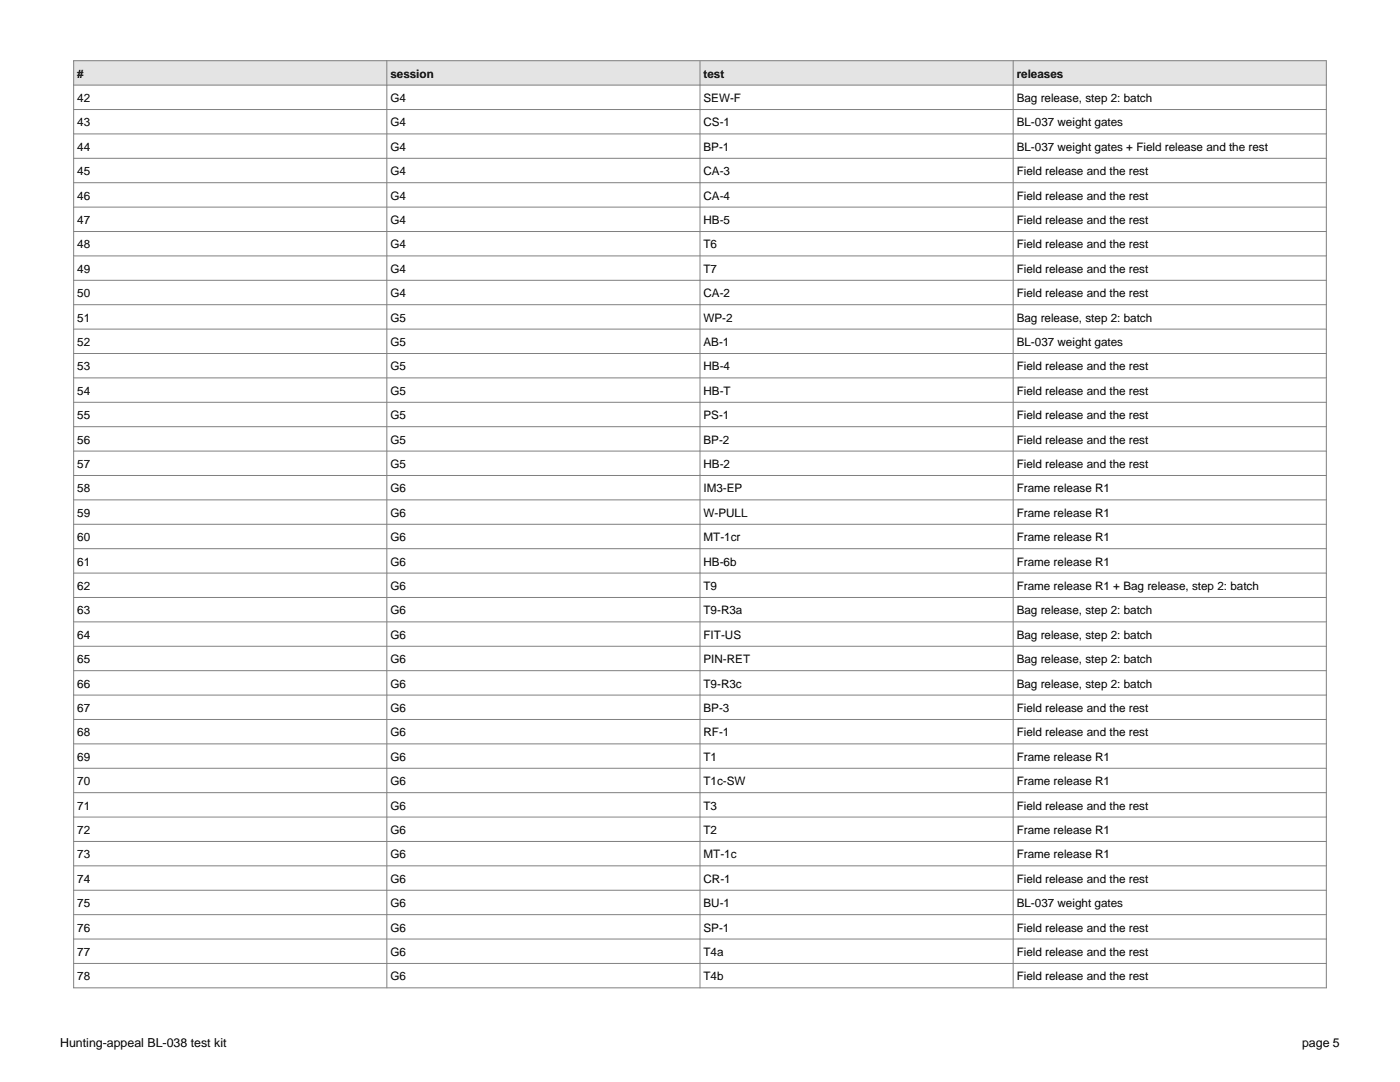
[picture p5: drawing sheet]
<svg xmlns="http://www.w3.org/2000/svg" width="279mm" height="216mm" viewBox="0 0 279 216" stroke-linecap="round" stroke-linejoin="round" font-family="sans-serif">
<defs><g id="words">
<g font-size="2.5">
<text x="12" y="208.9">Hunting-appeal BL-038 test kit</text>
<text x="259.8" y="208.9">page 5</text>
</g>
<g font-size="2.3">
<text x="15.4" y="15.5">#</text>
<text x="77.9" y="15.5">session</text>
<text x="140.4" y="15.5">test</text>
<text x="202.9" y="15.5">releases</text>
<text x="15.4" y="20.4">42</text>
<text x="77.9" y="20.4">G4</text>
<text x="140.4" y="20.4">SEW-F</text>
<text x="202.9" y="20.4">Bag release, step 2: batch</text>
<text x="15.4" y="25.2">43</text>
<text x="77.9" y="25.2">G4</text>
<text x="140.4" y="25.2">CS-1</text>
<text x="202.9" y="25.2">BL-037 weight gates</text>
<text x="15.4" y="30.1">44</text>
<text x="15.4" y="35">45</text>
<text x="77.9" y="30.1">G4</text>
<text x="77.9" y="35">G4</text>
<text x="140.4" y="30.1">BP-1</text>
<text x="140.4" y="35">CA-3</text>
<text x="202.9" y="30.1">BL-037 weight gates + Field release and the rest</text>
<text x="202.9" y="35">Field release and the rest</text>
<text x="15.4" y="39.8">46</text>
<text x="77.9" y="39.8">G4</text>
<text x="140.4" y="39.8">CA-4</text>
<text x="202.9" y="39.8">Field release and the rest</text>
<text x="15.4" y="44.7">47</text>
<text x="77.9" y="44.7">G4</text>
<text x="140.4" y="44.7">HB-5</text>
<text x="202.9" y="44.7">Field release and the rest</text>
<text x="15.4" y="49.6">48</text>
<text x="77.9" y="49.6">G4</text>
<text x="140.4" y="49.6">T6</text>
<text x="202.9" y="49.6">Field release and the rest</text>
<text x="15.4" y="54.4">49</text>
<text x="15.4" y="59.3">50</text>
<text x="77.9" y="54.4">G4</text>
<text x="77.9" y="59.3">G4</text>
<text x="140.4" y="54.4">T7</text>
<text x="140.4" y="59.3">CA-2</text>
<text x="202.9" y="54.4">Field release and the rest</text>
<text x="202.9" y="59.3">Field release and the rest</text>
<text x="15.4" y="64.2">51</text>
<text x="77.9" y="64.2">G5</text>
<text x="140.4" y="64.2">WP-2</text>
<text x="202.9" y="64.2">Bag release, step 2: batch</text>
<text x="15.4" y="69.1">52</text>
<text x="77.9" y="69.1">G5</text>
<text x="140.4" y="69.1">AB-1</text>
<text x="202.9" y="69.1">BL-037 weight gates</text>
<text x="15.4" y="73.9">53</text>
<text x="77.9" y="73.9">G5</text>
<text x="140.4" y="73.9">HB-4</text>
<text x="202.9" y="73.9">Field release and the rest</text>
<text x="15.4" y="78.8">54</text>
<text x="15.4" y="83.7">55</text>
<text x="77.9" y="78.8">G5</text>
<text x="77.9" y="83.7">G5</text>
<text x="140.4" y="78.8">HB-T</text>
<text x="140.4" y="83.7">PS-1</text>
<text x="202.9" y="78.8">Field release and the rest</text>
<text x="202.9" y="83.7">Field release and the rest</text>
<text x="15.4" y="88.5">56</text>
<text x="77.9" y="88.5">G5</text>
<text x="140.4" y="88.5">BP-2</text>
<text x="202.9" y="88.5">Field release and the rest</text>
<text x="15.4" y="93.4">57</text>
<text x="77.9" y="93.4">G5</text>
<text x="140.4" y="93.4">HB-2</text>
<text x="202.9" y="93.4">Field release and the rest</text>
<text x="15.4" y="98.3">58</text>
<text x="77.9" y="98.3">G6</text>
<text x="140.4" y="98.3">IM3-EP</text>
<text x="202.9" y="98.3">Frame release R1</text>
<text x="15.4" y="103.1">59</text>
<text x="77.9" y="103.1">G6</text>
<text x="140.4" y="103.1">W-PULL</text>
<text x="202.9" y="103.1">Frame release R1</text>
<text x="15.4" y="108">60</text>
<text x="15.4" y="112.9">61</text>
<text x="77.9" y="108">G6</text>
<text x="77.9" y="112.9">G6</text>
<text x="140.4" y="108">MT-1cr</text>
<text x="140.4" y="112.9">HB-6b</text>
<text x="202.9" y="108">Frame release R1</text>
<text x="202.9" y="112.9">Frame release R1</text>
<text x="15.4" y="117.7">62</text>
<text x="77.9" y="117.7">G6</text>
<text x="140.4" y="117.7">T9</text>
<text x="202.9" y="117.7">Frame release R1 + Bag release, step 2: batch</text>
<text x="15.4" y="122.6">63</text>
<text x="77.9" y="122.6">G6</text>
<text x="140.4" y="122.6">T9-R3a</text>
<text x="202.9" y="122.6">Bag release, step 2: batch</text>
<text x="15.4" y="127.5">64</text>
<text x="77.9" y="127.5">G6</text>
<text x="140.4" y="127.5">FIT-US</text>
<text x="202.9" y="127.5">Bag release, step 2: batch</text>
<text x="15.4" y="132.3">65</text>
<text x="15.4" y="137.2">66</text>
<text x="77.9" y="132.3">G6</text>
<text x="77.9" y="137.2">G6</text>
<text x="140.4" y="132.3">PIN-RET</text>
<text x="140.4" y="137.2">T9-R3c</text>
<text x="202.9" y="132.3">Bag release, step 2: batch</text>
<text x="202.9" y="137.2">Bag release, step 2: batch</text>
<text x="15.4" y="142.1">67</text>
<text x="77.9" y="142.1">G6</text>
<text x="140.4" y="142.1">BP-3</text>
<text x="202.9" y="142.1">Field release and the rest</text>
<text x="15.4" y="146.9">68</text>
<text x="77.9" y="146.9">G6</text>
<text x="140.4" y="146.9">RF-1</text>
<text x="202.9" y="146.9">Field release and the rest</text>
<text x="15.4" y="151.8">69</text>
<text x="77.9" y="151.8">G6</text>
<text x="140.4" y="151.8">T1</text>
<text x="202.9" y="151.8">Frame release R1</text>
<text x="15.4" y="156.7">70</text>
<text x="15.4" y="161.6">71</text>
<text x="77.9" y="156.7">G6</text>
<text x="77.9" y="161.6">G6</text>
<text x="140.4" y="156.7">T1c-SW</text>
<text x="140.4" y="161.6">T3</text>
<text x="202.9" y="156.7">Frame release R1</text>
<text x="202.9" y="161.6">Field release and the rest</text>
<text x="15.4" y="166.4">72</text>
<text x="77.9" y="166.4">G6</text>
<text x="140.4" y="166.4">T2</text>
<text x="202.9" y="166.4">Frame release R1</text>
<text x="15.4" y="171.3">73</text>
<text x="77.9" y="171.3">G6</text>
<text x="140.4" y="171.3">MT-1c</text>
<text x="202.9" y="171.3">Frame release R1</text>
<text x="15.4" y="176.2">74</text>
<text x="77.9" y="176.2">G6</text>
<text x="140.4" y="176.2">CR-1</text>
<text x="202.9" y="176.2">Field release and the rest</text>
<text x="15.4" y="181">75</text>
<text x="15.4" y="185.9">76</text>
<text x="77.9" y="181">G6</text>
<text x="77.9" y="185.9">G6</text>
<text x="140.4" y="181">BU-1</text>
<text x="140.4" y="185.9">SP-1</text>
<text x="202.9" y="181">BL-037 weight gates</text>
<text x="202.9" y="185.9">Field release and the rest</text>
<text x="15.4" y="190.8">77</text>
<text x="77.9" y="190.8">G6</text>
<text x="140.4" y="190.8">T4a</text>
<text x="202.9" y="190.8">Field release and the rest</text>
<text x="15.4" y="195.6">78</text>
<text x="77.9" y="195.6">G6</text>
<text x="140.4" y="195.6">T4b</text>
<text x="202.9" y="195.6">Field release and the rest</text>
</g>
</g></defs>
<path d="M14.7 12.1h250v4.9h-250z" fill-rule="evenodd" fill="#e8e4da"/>
<g fill="none" stroke="#808080" stroke-width=".2">
<path d="M14.7 12.1h250v185h-250zM14.7 17h250M77.2 12.1v185M139.7 12.1v185M202.2 12.1v185M14.7 21.9h250M14.7 26.7h250M14.7 31.6h250M14.7 36.5h250M14.7 41.3h250M14.7 46.2h250M14.7 51.1h250"/>
<path d="M14.7 55.9h250M14.7 60.8h250M14.7 65.7h250M14.7 70.5h250M14.7 75.4h250M14.7 80.3h250M14.7 85.1h250M14.7 90h250M14.7 94.9h250M14.7 99.7h250M14.7 104.6h250M14.7 109.5h250"/>
<path d="M14.7 114.4h250M14.7 119.2h250M14.7 124.1h250M14.7 129h250M14.7 133.8h250M14.7 138.7h250M14.7 143.6h250M14.7 148.4h250M14.7 153.3h250M14.7 158.2h250M14.7 163h250M14.7 167.9h250"/>
<path d="M14.7 172.8h250M14.7 177.6h250M14.7 182.5h250M14.7 187.4h250M14.7 192.2h250"/>
</g>
<use href="#words"/>
</svg>
